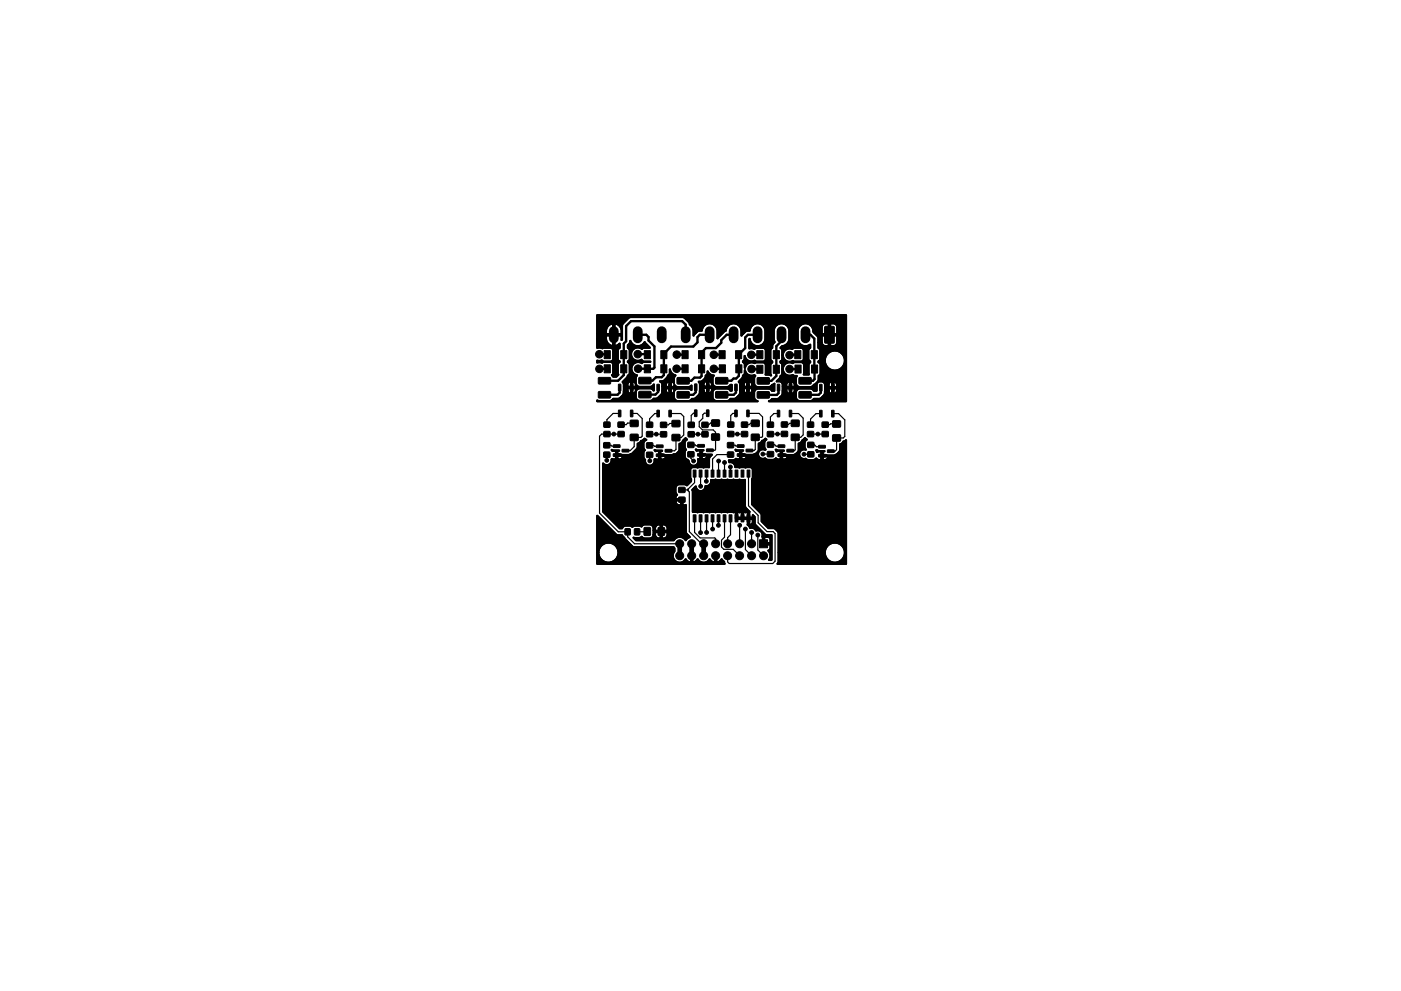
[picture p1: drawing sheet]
<svg xmlns="http://www.w3.org/2000/svg" width="297mm" height="210mm" viewBox="0 0 297 210" stroke-linecap="round" stroke-linejoin="round" font-family="sans-serif">
<g fill="#000" stroke="#000" stroke-width=".21">
<path d="M128.1 74.4h1.3v1.7h-1.3zM128.1 77.4h1.3v1.7h-1.3zM131.6 74.4h1.3v1.7h-1.3zM131.6 77.4h1.3v1.7h-1.3zM133.5 72.3l.2-.1a1.67 1.67 0 0 0 1.4 1.1 1.67 1.67 0 0 0 1.6-.8l1.2 1.3-1.4 .1-.4 .2a1.34 1.34 0 0 0-1.8 .2 1.34 1.34 0 0 0 0 1.8 1.34 1.34 0 0 0 1.8 .1l.4 .4h1.4l.1 .2-.1 .1h-1.4l-.4 .3a1.32 1.32 0 0 0-2 .5 1.32 1.32 0 0 0 1 1.8l.1 .2-.3 .4v1.3l.4 .5 2.6 .1 .4-.2 .2-.3 .3 .1v1.2l-.2 .2-.7-.5h-2.3l-.4 .2-.3 .4v1.1l.4 .7h2.8l.4-.4 1-.2 .7-.8 .1-.6h1l.1 .3 .4 .3v-1h-.5v.4h-1v-.9h1.5v-1l-.5 .4v.6h-1v-.6l-.5-.5 .1-.1 .7-.1 .7-.6 .6-.8v-.9l.2-.1 .4 .8 .8 .5-.3 .6v1.1l-.7-.3v1h.6l.1-.4 .7 .4h2.3l.6-.3 .1 .1v1l-.6-.2-2.4-.1-.7 .5-.1-.5h-.5l-.1 1 .7-.4v1.3l.4 .5 2.6 .1 .6-.5 .9-.2 .7-.7 .1-.8h1l.1 .4 .4 .2h.5l.4-.3 .1-.7h-.5v1h-.5v-1h-.5v.4h-1v-.9h2.5v-.4l-.2-.4-.3-.1v.9h-.5v-1l-.5 .4v.6h-1l-.1-.6-.2-.3 .2-.1 .6-.1 .5-.4 .2-.8 .4-.3v-.5h.2a1.31 1.31 0 0 0 1.2 .8l.2 .1-.3 .5v1.2l.4 .5 2.5 .1 .7-.4h.4v1.4h-.4l-.6-.5h-2.3l-.4 .2-.3 .4v1.3l.3 .4 .4 .2h2.2l.7-.5 1.2-.1 .7-.7 .1-.8h1l.1 .3 .4 .2h.5l.4-.2 .1-.7h-.5v.9h-.5v-.9h-.5v.4h-1v-1h2.6l-.1-.5-.4-.4-.1 .9h-.5v-.9l-.5 .4v.5h-1v-.5l-.3-.4 .8-.8 .1-.6 .4-.3 .1-.9 .3 .5a1.31 1.31 0 0 0 1.6 .6h.2l.2 .2-.2 .5v1.1l.4 .7h2.7l.9-.5a.17 .17 0 0 1 .2-.2 .17 .17 0 0 1 .1 .3l-.1 1.4h-.6l-.6-.4h-2.3l-.5 .2-.2 .5v1.1l.3 .4 .4 .2-.1 .2h-34v-.3l2.7 .1 .7-.5h1.3l.7-.8 .2-.8h.9l.2 .3 .3 .2h.7l.4-.3v-.6h-.5v.9h-.5v-.9h-.6v.4h-.9v-1l2.5 .1v-.5l-.3-.4-.2-.1v.9h-.5v-.9l-.5 .4-.1 .5h-.9l-.1-.5-.2-.3 1.5-1.9v-1.9l-.4-.6 .4-.5v-1.8l-.4-.6v-.5l.4-.5zM136.6 74.4h1.3v1.7h-1.3zM136.6 77.4h1.3v1.7h-1.3zM140.1 74.4h1.3v1.7h-1.3zM140.1 77.4h1.3v1.7h-1.3zM144.6 74.4h1.3v1.7h-1.3zM144.6 77.4h1.3v1.7h-1.3zM148.1 74.4h1.3v1.7h-1.3z"/>
<path d="M148.1 77.4h1.3v1.7h-1.3zM152.5 74.4h1.3v1.7h-1.3zM152.5 77.4h1.3v1.7h-1.3zM155.9 74.4h1.3v1.7h-1.3zM156 77.4h1.3v1.7h-1.3zM160.5 74.4h1.2v1.7h-1.2zM160.5 77.5h1.2v1.7h-1.2zM163.9 74.4h1.4v1.7h-1.4zM163.9 77.5h1.4v1.7h-1.4zM168.5 74.4h1.3v1.7h-1.3zM168.6 77.4h1.3v1.7h-1.3zM172 74.4h1.3v1.7h-1.3z"/>
<path d="M172 77.4h1.3v1.7h-1.3zM174.9 69.3l1.7-.1 .3 .2v3.2l-.2 .2h-1.6l-.3-.1zM126.5 66.8h52.9l.1 18.4h-16.5l-.1-.2 .7-.4 1.2-.1 .5-.2h3.6l.1 .4 .5 .3h2.4l.6-.5h1.2l.4-.1 .6-.7 .1-.8h1l.1 .4 .4 .2 .7-.1 .3-.3v-.6h-.5v1h-.5v-1h-.5v.4h-1v-.9h2.6l-.1-.6-.3-.3-.2-.1v1h-.5v-1l-.5 .4v.6h-1v-.6l-.2-.2-.8-.2-.5 .4-.1 1.6h-.7l-.6-.4h-2.4l-.6 .4v1.3h-3.6l.5-.6v-.8h1l.2 .3 .3 .3 .7-.1 .4-.5v-.4h-.5v.9h-.6v-.9h-.5v.4h-1v-.9h2.6l-.1-.6-.3-.3-.1-.1v1h-.6v-1l-.4 .4-.1 .6h-1v-.6l-.2-.3-1-.1 1.1-1.6 .1-1.1h.3l.1 .5a1.47 1.47 0 0 0 2 .7l.8 .2-.1 .5v1.1l.2 .6 .5 .1 2.5-.1 1.2-1 .2-1.2 .4-.4v-2l-.5-.4v-.3l.2-.1h1.4a2.01 2.01 0 0 0 2.9 1.8 2.01 2.01 0 0 0 .3-3.4 2.01 2.01 0 0 0-3.2 1.4v.2h-1.4l.2-.4v-1.7l-.4-.6v-1.2h.9l.2 .5 .4 .2h2.1l.4-.6v-1.4h-1.3v2h-.5v-2h-1.3v1.3h-.9l-.1-1.1-.7-.7h4.8l-.1-1.6-.3-.4-.9-.1v2.1h-.5v-2.1h-.7l-.4 .3-.2 .4v1.4h-1.7l-.2-.3a1.61 1.61 0 0 0-.9-1.6 1.61 1.61 0 0 0-1.9 .3l-.4 .9v1.7a1.55 1.55 0 0 0 2.3 1.3l.3-.1 .1 .1v.8l-.4 .5v1.8l.4 .5-.4 .7 .1 2.1h-1.3l.1-2.1-.3-.4-1.6-.1-.4 .2a1.37 1.37 0 0 0-1.9 .7l-.1 .5h-.3v-.9l-.4-.4v-.3l.4-.5v-.9h.3l.1 .5a1.32 1.32 0 0 0 1.9 .7l1.7 .1 .4-.1 .1-.4v-1.7l-.1-.4-.4-.1h-1.4l-.4 .3a1.31 1.31 0 0 0-1.8 .7l-.1 .4h-.3v-1l-.4-.6 .4-.3 .9-.4 .4-.6 .1-2.2a1.55 1.55 0 0 0-1.5-1.5 1.55 1.55 0 0 0-1.5 1.5v1.6l.1 .8-.3 .4-.2 .9-.4 .5v1.8l.4 .5v.3l-.4 .5v1.7l.2 .5-1.4-.2 .1-2-.3-.5h-1.6l-.3 .1a1.42 1.42 0 0 0-2.1 1h-.2v-.8l-.4-.6 .4-.5v-.8l.4 .5a1.31 1.31 0 0 0 1.7 .5l.5 .2h1.4l.3-.1 .2-.4v-1.8l-.5-.4h-1.5l-.4 .2-1.1-.1v-2l.2-.2a1.6 1.6 0 0 0 2.6 1.2l.5-.8 .1-2a1.55 1.55 0 0 0-1.6-1.5 1.55 1.55 0 0 0-1.5 1.4l-.9 .2-1 1-.1-.1v-1a1.55 1.55 0 0 0-1.5-1.5 1.55 1.55 0 0 0-1.6 1.5l-1.9 1.7-.1-.1v-1.6a1.59 1.59 0 0 0-1.6-1.5 1.59 1.59 0 0 0-1.6 1.6h-.8l-1 1-.2-1.8-.6-.6-.2-.5-.9-.9-.4-.1-11.3 .1-1.4 1.4v3.2l-.2 .1-.1-.1v-.8h-1.3v2l.9-.5 .2 .1v.9l-.4 .6v1.8l.4 .5-.4 .7v1.7l.1 .4-.5 .5h-.8l-.2-.3 .2-.6v-1.7l-.3-.5h-1.5l-.4 .2-1.2-.2 .1-.5h1l.4 .2h1.4l.5-.3v-1.9l-.1-.4-.4-.1-1.7 .1-1.2-.2v-2l2.1 .1a1.5 1.5 0 0 0 1.3 1.4v-2h-1.3v.5h-2.1v-1h5.2v-.6a1.5 1.5 0 0 0-1.3-1.4v2h-.5v-2.1a1.54 1.54 0 0 0-1.3 1.5v.6h-2.1zM126.9 83.1h2.4l.2 .2v1l-.3 .2-2.2-.1-.2-.2zM126.9 80.1h2.4l.2 .2v1l-.3 .2h-2.2l-.2-.3zM128 95.9h1.3v1.1h-1.3zM128 93.9h1.3v1.1h-1.3zM128.1 91.6h1.2v1h-1.2zM128.1 89.6h1.2v1h-1.2zM130 94.4h1.4l.1 .5h-1.4zM130 96.3h1.4l.1 .5h-1.4zM131.1 91.6h1.2v1h-1.2z"/>
<path d="M131.1 89.6h1.2v1h-1.2zM131.1 87l.5 .1v1.3h-.5zM131.1 81.5l.5 .1v1.3h-.5zM131.9 95.4l1.4-.1v.5l-1.3 .1zM133.7 87l.5 .1-.1 1.3h-.4zM133.7 81.5l.5 .1-.1 1.3h-.4zM133.7 92.2h1.6v1.2h-1.6zM133.7 89.2h1.6v1.3h-1.6zM135.5 83.1l2.4-.1 .2 .3-.1 1-.2 .1h-2.2l-.2-.2zM135.5 80.1h2.4l.2 .2-.1 1-.2 .2-2.2-.1-.2-.2zM137.1 91.6h1.3v1h-1.3zM137.1 89.6h1.3v1h-1.3z"/>
<path d="M137.1 96h1.3v1h-1.3zM137.1 94h1.3v1h-1.3zM139.2 94.4h1.3l.1 .5-1.4 .1zM139.2 96.3h1.3l.1 .5-1.4 .1zM139.3 87.1h.5l-.1 1.4-.4-.1zM139.3 81.6h.5l-.1 1.4-.4-.1zM140.1 91.6h1.2v1.1h-1.2zM140.1 89.6h1.2v1.1h-1.2zM141 95.4l1.4-.1 .1 .5-1.4 .1zM141.8 87.1h.5v1.4l-.5-.1zM141.8 81.6h.5v1.4l-.5-.1zM142.5 92.2h1.6v1.3h-1.6z"/>
<path d="M142.5 89.2h1.6v1.3h-1.6zM143.6 83.1h2.4l.2 .2-.1 1-.2 .2h-2.2l-.2-.3zM143.6 80.1h2.4l.2 .2-.1 1-.2 .2h-2.2l-.2-.2zM129.6 95.4l1.7 .1v.2l-.3 .1v.5l2.5 .1 .5-.3 1-1 .1-1 1.6-1.1 .4 .3-.4 .4-.2 .4v.9l.3 .5-.3 .5v.9l.4 .7a.94 .94 0 0 0 1 1.1 .94 .94 0 0 0 .8-1.3l.1-.1 1.8 .1 .3-.1 .2-.4-1-.1v.6h-.5v-1.6h-.7l-.2-.3v-.1l1.7 .1v.3h-.3v.5l2.3 .1 .9-.2 .6-.7 .1-1.4 .4-.2 .9-1.1 .5 .5-.5 .6v1l.3 .5-.3 .5v1l.1 .3 .7 .6a.96 .96 0 0 0 1.2 .9 .96 .96 0 0 0 .6-1.4l1.6-.1 .4-.5h-1v.6h-.5v-1.6h-.8l-.2-.3 .1-.2 .4 .2h1.3v.3h-.3v.5l2.1 .2-.5 .8-.1 2-3.7 .1-.2 .4 .1 2.5-.9 .9-.5-.2h-1.3l-.4 .2-.2 .4v.9l.4 .6-.4 .8h1.5v1.3h.7v5.8l.8 1.1-.9 .7-.6-.5a1.46 1.46 0 0 0-2 .5h-8l-.6-.5 .1-.2h1.3l.4-.2 .6 .3h1.3l.4-.2 .2-.5h.5l.2 .5 .4 .2h1.4l.4-.4v-.7h-.9v1.1h-.5l-.1-1.1h-.9v.4h-.5v-.9h2.9v-.7l-.4-.4h-.5v1.1h-.5l-.1-1.1h-.5l-.2 .3-.2 .8h-.5l-.2-.8-.6-.3h-1.1l-.6 .4-.4-.2h-.9l-.6 .3-.5-.3h-1l-.6 .6h-.6l-3.6-3.6-.1-2.2h15.6l.3 .6 .7 .1v-.8h-1v.1h-15.6v-8.1l.2-.1a.97 .97 0 0 0 1.2 .3 .97 .97 0 0 0 .5-1.1l.1-.1 1.7 .1 .3-.2 .3-.4h-1v.5h-.5v-1.5h-.7zM145.9 95.9h1.2v1h-1.2zM145.9 93.9h1.2v1h-1.2zM145.9 91.6h1.3v1.1h-1.3zM145.9 89.6h1.3v1.1h-1.3zM147.3 87h.5l-.1 1.4-.5-.1zM147.3 81.5h.5l-.1 1.4-.5-.1zM147.9 94.3h1.4l.1 .5-1.4 .1zM147.9 96.2h1.4l.1 .5-1.4 .1z"/>
<path d="M148.8 91.6h1.3v1.1h-1.3zM148.8 89.6h1.3v1.1h-1.3zM149.8 95.3l1.4-.1v.5l-1.3 .1zM149.8 87h.5l-.1 1.4-.4-.1zM149.8 81.5h.5l-.1 1.4-.4-.1zM150.9 92.1h1.6v1.3h-1.6zM150.9 89.1h1.6v1.3h-1.6zM151.8 83.1h2.4l.1 .2v1l-.2 .2h-2.3l-.1-.3zM151.8 80.1h2.4l.1 .2v1l-.2 .2h-2.3l-.1-.3zM154.3 95.9h1.2v1.1h-1.2zM154.3 93.9h1.2v1.1h-1.2zM154.3 91.6h1.3v1h-1.3z"/>
<path d="M154.3 89.6h1.3v1h-1.3zM155.8 87l.5 .1-.1 1.3-.4-.1zM155.8 81.5l.5 .1-.1 1.3-.4-.1zM156.3 94.4l1.4-.1 .1 .5-1.4 .1zM156.3 96.3l1.4-.1 .1 .5-1.4 .1zM157.2 91.6h1.3v1h-1.3zM157.2 89.6h1.3v1h-1.3zM158.2 95.3h1.4v.5l-1.3 .1zM158.3 87l.5 .1v1.3l-.5-.1zM158.3 81.5l.5 .1v1.3l-.5-.1zM159.3 92.1h1.6v1.3h-1.6zM159.3 89.2h1.6v1.2h-1.6z"/>
<path d="M160.6 83.1h2.4l.2 .2-.1 1-.2 .2h-2.2l-.2-.3zM160.6 80.2l2.4-.1 .2 .2-.1 1.1-.2 .1h-2.2l-.2-.2zM162.7 91.6h1.3v1h-1.3zM162.7 89.6h1.3v1h-1.3zM162.7 95.8h1.3v1.1h-1.3zM162.7 93.8h1.3v1.1h-1.3zM164.8 87.1h.5v1.4l-.5-.1zM164.8 81.6h.5v1.4l-.5-.1zM165 94.4h1.3l.1 .5-1.4 .1zM165 96.3h1.3l.1 .5-1.4 .1zM165.7 91.5h1.2v1.1h-1.2zM165.7 89.5h1.2v1.1h-1.2z"/>
<path d="M166.9 95.4l1.3-.1 .1 .5-1.4 .1zM167.4 87.1h.5l-.1 1.4-.5-.1zM167.4 81.6h.5l-.1 1.4-.5-.1zM167.8 92.1h1.6v1.3h-1.6zM167.8 89.2h1.6v1.2h-1.6zM169.4 83.1h2.5l.1 .2v1l-.2 .2h-2.3l-.1-.3zM169.4 80.1h2.5l.1 .2v1l-.2 .2h-2.3l-.1-.2zM155.9 95.4l1.7 .1v.2h-.3v.6h2.5l.5-.2 .4-.5 .1-1.5 1.5-1.1 .3 .3-.4 .7v.9l.2 .5-.1 .2-.7-.2-.4 .2a.91 .91 0 0 0-.4 .9 .91 .91 0 0 0 .7 .7h.1a.88 .88 0 0 1 1.1 .3h1.3l.5-.4 .5 .3h1.3l.5-.3 .1-.3h-1v.6h-.5v-1.6l-.8 .1-.2-.4 .1-.2 .5 .2h1.2v.2l-.3 .1v.5l2.5 .1 .8-.7 .1-1.6 .4-.3 .3-.4 .7-.6 .5 .5-.5 .7v.9l.3 .5-.7 .1a.9 .9 0 0 0-.8 .8l.1 .4 .4 .5h.8l.5 .3h1.2l.6-.3 .5 .3 1.5-.1 .4-.5h-1v.6h-.5v-1.6l-.8 .1-.2-.5 1.9 .1-.1 .3h-.3v.5l2.5 .1 1-.9v-1.4l.5-.2 .2-.4 .8-.3v26.3l-.1 .1h-14.7l.3-.6v-1.9h10l.3 1.1 .8 .8a2.02 2.02 0 0 0 2.8-1.3l.1-.2a2.01 2.01 0 0 0-2.9-2.1 2.01 2.01 0 0 0-1.1 1.7h-10l-.1-4.3-.7-.7-1.3-.1-1.5-1.4-.1-1.7-2-2 .1-7.5-.4-.3-2.2 .1-1-.1a1.09 1.09 0 0 0-1.3-1.1v-.5l1-.1 .5-.3 1.7 .1 .5-.3 .1-.2h-1v.5h-.5v-1.6l-.8 .1zM171.2 91.6h1.3v1h-1.3zM171.2 89.6h1.3v1h-1.3zM171.3 95.9h1.2v1h-1.2zM171.3 93.9h1.2v1h-1.2z"/>
<path d="M173.6 94.5h1.3l.1 .5-1.4 .1zM173.6 96.4h1.3l.1 .5-1.4 .1zM173.8 87.1h.5l-.1 1.4-.4-.1zM173.8 81.6h.5l-.1 1.4-.4-.1zM174.3 91.6h1.3v1h-1.3zM174.3 89.6h1.3v1h-1.3zM175.5 95.5l1.3-.1 .1 .5-1.4 .1zM176.3 87.1h.5v1.4l-.5-.1zM176.3 81.6h.5v1.4l-.5-.1zM176.6 92.3h1.6v1.3h-1.6zM176.6 89.3h1.6v1.3h-1.6zM126.5 109.4h.2l4 3.9 1.3 .2 .6 .8 1.7 1.7h8.5l.3 .3v.6a1.38 1.38 0 0 0 .2 2.1 1.38 1.38 0 0 0 2-.4h.2l.4 .4 .5 .2v-4l.1-.1 .4 .1v4l.5-.1 .5-.5a1.53 1.53 0 0 0 2.2 .3l.4-.3 .4 .4 .6 .2v-1.4l.4-.1 .1 .1v1.4l.4-.1 .6-.5 .6 .5 .1 .5-.1 .1h-27l-.1-.1v-2.4h.5l.3 1.1 .5 .6a2.01 2.01 0 0 0 3.1-1.1 2.01 2.01 0 0 0-2-2.6l-.1 .1a2.01 2.01 0 0 0-1.8 1.9h-.5z"/>
<path d="M132.5 112.2h1.1v1.3h-1.1zM134.5 112.2h1.1v1.3h-1.1zM136.6 112h1.3v1.6h-1.3zM139.6 112h1.2v1.6h-1.2zM143.9 103.4h1.3v1.1h-1.3zM143.9 105.5h1.3v1h-1.3zM147 109.2h.6v1.5h-.6zM147 99.7h.6v1.5h-.6zM148.2 109.2h.6v1.5h-.6zM148.2 99.7h.6v1.5h-.6zM149.5 109.2h.6v1.5h-.6zM149.5 99.7h.6v1.5h-.6z"/>
<path d="M150.8 109.2h.6v1.5h-.6zM150.8 99.7h.6v1.5h-.6zM152 109.2h.6v1.5h-.6zM152 99.7h.6v1.5h-.6zM153.3 109.2h.6v1.5h-.6zM153.3 99.7h.6v1.5h-.6zM154.6 109.2h.6v1.5h-.6zM154.6 99.7h.6v1.5h-.6zM155.9 109.2h.6v1.5h-.6zM155.9 99.7h.6v1.5h-.6zM147.4 103.1h.2a.98 .98 0 0 0 1 1 .98 .98 0 0 0 .9-1.1 1.01 1.01 0 0 0 1.2-1.2l1-.2 6.3 .1 .1 5.7 .9 1.2v1.1h.5v-.5h.2l.4 .4v1.4l.2 .3 2 2 1.4 .2v5.3l-.1 .1h-.6a1.65 1.65 0 0 0-.2-2.1l.4-.3v-.9h-1.5l-.1-.5h1.6v-.8l-.3-.3h-.8v1.1h-.5l-.1-1.1a1.03 1.03 0 0 0-.2-1.1 1.03 1.03 0 0 0-1.1-.3l-.1-.2a1.17 1.17 0 0 0-1.2-.3l-.5-.8 1-.2 .1-.9h-.5l-.1 1h-.5v-1h-2.4l-.1-.1v-.4h2.5v-1h-.7v1h-.5v-1h-.8v1h-.5v-1l-8 .1-1.1-.1v-4.4l-.1-.3zM157.1 109.2h.6v1.5h-.6z"/>
<path d="M157.1 99.7h.6v1.5h-.6zM158.4 109.2h.6v1.5h-.6zM158.4 99.7h.6v1.5h-.6zM161 114.5h1.7v1.7h-1.7z"/>
<circle cx="127.1" cy="75.2" r=".8"/>
<circle cx="127.1" cy="78.3" r=".8"/>
<circle cx="128" cy="68.2" r=".4"/>
<circle cx="133.9" cy="73.6" r=".4"/>
<circle cx="135.2" cy="75.1" r=".8"/>
<circle cx="135.3" cy="78.2" r=".8"/>
<circle cx="143.5" cy="78.2" r=".8"/>
<circle cx="143.5" cy="75.2" r=".8"/>
<circle cx="151.4" cy="75.3" r=".8"/>
<circle cx="151.4" cy="78.2" r=".8"/>
<circle cx="153" cy="69.2" r=".4"/>
<circle cx="159.3" cy="75.3" r=".8"/>
<circle cx="159.3" cy="78.3" r=".8"/>
<circle cx="167.4" cy="78.3" r=".8"/>
<circle cx="167.4" cy="75.3" r=".8"/>
<circle cx="178" cy="68.2" r=".4"/>
<circle cx="128.6" cy="97.7" r=".4"/>
<circle cx="130.2" cy="92.1" r=".4"/>
<circle cx="137.8" cy="97.8" r=".4"/>
<circle cx="139.2" cy="92.1" r=".4"/>
<circle cx="147" cy="97.8" r=".4"/>
<circle cx="148" cy="92.1" r=".4"/>
<circle cx="152.4" cy="97.8" r=".4"/>
<circle cx="153.6" cy="98.1" r=".4"/>
<circle cx="154.9" cy="99.1" r=".4"/>
<circle cx="156.3" cy="92.1" r=".4"/>
<circle cx="161.7" cy="96.3" r=".4"/>
<circle cx="164.8" cy="92.1" r=".4"/>
<circle cx="170.5" cy="96.4" r=".4"/>
<circle cx="173.4" cy="92.1" r=".4"/>
<circle cx="136" cy="117.2" r=".4"/>
<circle cx="136.5" cy="105.2" r=".4"/>
<circle cx="144.1" cy="117.9" r=".85"/>
<circle cx="144.1" cy="115.4" r=".85"/>
<circle cx="146.7" cy="115.4" r=".85"/>
<circle cx="146.7" cy="117.9" r=".85"/>
<circle cx="148.5" cy="113" r=".4"/>
<circle cx="148.6" cy="103.2" r=".4"/>
<circle cx="149.2" cy="117.9" r=".85"/>
<circle cx="149.2" cy="115.4" r=".85"/>
<circle cx="149.8" cy="102.1" r=".4"/>
<circle cx="149.8" cy="113" r=".4"/>
<circle cx="151.1" cy="112.2" r=".4"/>
<circle cx="151.7" cy="117.9" r=".85"/>
<circle cx="151.7" cy="115.4" r=".85"/>
<circle cx="152.3" cy="111.5" r=".4"/>
<circle cx="154.3" cy="115.4" r=".85"/>
<circle cx="154.3" cy="117.9" r=".85"/>
<circle cx="155.5" cy="105.2" r=".4"/>
<circle cx="156.8" cy="117.9" r=".85"/>
<circle cx="156.8" cy="115.4" r=".85"/>
<circle cx="156.8" cy="111.4" r=".4"/>
<circle cx="158" cy="112.2" r=".4"/>
<circle cx="159.3" cy="113" r=".4"/>
<circle cx="159.4" cy="117.9" r=".85"/>
<circle cx="159.4" cy="115.4" r=".85"/>
<circle cx="160.7" cy="113.5" r=".4"/>
<circle cx="161.9" cy="117.9" r=".85"/>
<circle cx="165.5" cy="105.2" r=".4"/>
</g>
<path d="M130.1 70.3v1.5M135.2 70.3v1.5M140.3 70.3v1.5M145.4 70.3v1.5M150.5 70.3v1.5M155.5 70.3v1.5M160.6 70.3v1.5M165.7 70.3v1.5M170.8 70.3v1.5" fill="none" stroke="#000" stroke-width="2.1"/>
<g fill="none" stroke="#000" stroke-width=".25">
<path d="M128.6 94.5l2.1 .2M128.6 96.5v1.2M131.4 87.7h-1.4l-1.3 1.3v1.1M131.7 92.1h-4.1l-.5 .4v16.3l4 4h2v1.1l1.4 1.5h9.6M133.9 87.7h1.2l1.1 1.1v3.7l-.3 .3h-1.4v2l-.9 .8h-1M134.5 89.8h-1.4l-.3 .3h-1.1M137.7 92.1h3M137.7 94.5l2.2 .2M137.7 96.5l.1 1.3M139.5 87.7h-.7l-1.1 1.1v1.3M140.7 92.1h.1M142.1 87.7h2.2l.7 .7v3.9l-.6 .5h-1.1v2.5l-.3 .3h-1.3"/>
<path d="M143.3 89.9l-1.3-.1-.3 .3h-1M146.5 94.4l2.1 .2M146.5 96.4v.8l.5 .6M146.6 92.1h2.9M146.6 92.1h.1M147.5 87.7h-.5l-.4 .4v2M149.5 92.1h.1M150 87.7h-.7l-.3 .3v.7l-.8 .8v1l.7 .7h2.3l.5 .5v3.7l-.1 .1h-1.1M151.7 89.8h-1.1l-.3 .3h-.8M152.4 97.8l-.1 2.7M153.6 98.1v2.4M154.9 99.1v1.4"/>
<path d="M154.9 96.4h-2.9l-.9 1v3.1M154.9 94.4l2.1 .2M154.9 92.1h3M156 87.7h-.6l-.5 .4v2M158.6 87.7h2.3l.8 .8v4.1l-.2 .2h-1.4v2.6l-.2 .2h-1M160.1 89.8h-1l-.3 .3h-.9M161.7 96.3h1.6M163.3 96.3l.1 .1M163.4 94.4h.9l.3 .3h1.1M165.1 87.7h-1l-.8 .8v1.6M166.3 92.1h-3M167.6 87.7h1.7l1 1v3.6l-.5 .5h-1.2v2.6l-.2 .2h-.9"/>
<path d="M168.6 89.8h-1.2l-.2 .3h-.9M170.5 96.4h1.4M171.9 92.1h3.1M171.9 96.4h.1M171.9 94.4h.8l.4 .4h1.2M174 87.8h-1l-1.1 1.1v1.2M176.6 87.8h1.2l1.3 1.3v3.5l-.3 .3h-1.4v2.5l-.4 .3h-.8M177.4 89.9h-1.3l-.2 .2h-.9M137.2 112.8h-2.1M144.6 103.9h1.1M145.7 103.9l.5 .5v8.4l2.5 2.6h.5M145.9 103.8v.3"/>
<path d="M147.3 100.5v1.9l-1.6 1.5M147.3 110v3l1.1 1.1h3.2l.1 .2v1.1M148.5 100.5l.1 2.7M148.5 110v3M148.5 113h.1M149.8 113h.1M149.8 100.5v1.6M149.8 110v3M151.1 110v2.2M152.3 110v1.5M153.6 110v4l-.6 .6v1.5l.5 .4h2l1.3 1.4M154.9 110v3.5l-.6 .6v1.3"/>
<path d="M156.8 111.4v4M158 112.2h.1M158 112.2v4.4l1.3 1.3M158.7 100.5v6.8l2 2v1.6l1.9 1.9h1.3l.4 .4v5.9l-.5 .5h-9.2l-.3-.4v-1.3M159.3 113v2.4M160.7 113.5v3.2l1.2 1.2"/>
</g>
<path d="M144.1 115.4v2.5M146.6 115.4v2.5M149.2 115.4v2.5" fill="none" stroke="#000" stroke-width="1"/>
<g fill="none" stroke="#000" stroke-width=".5">
<path d="M127.1 75.2h1.7M128.8 78.2l-1.7 .1M135.2 71h1.8l.5 .5v.7l1.3 1.3v4.5l-.3 .2h-3.2M135.2 75.1l2 .1M137.2 78.2h.1M143.5 78.2h1.7M143.5 75.2h1.7M145.2 78.2h.1M145.4 71v-2.1l-.8-.8h-10.8l-1 1.1v3.2l-.6 .5v6.7l-1.2 1.2h-2.8M150.5 71h-2.1l-.5 .5v1.1l-.9 .9h-4.7l-1.5 1.5v4.6l-.5 .4h-1.2l-.7 .8h-1.7M151.3 78.2h1.9M153.1 75.2l-1.8 .1"/>
<path d="M155.5 71h-1.4l-1.2 1.2v.5l-1.1 1.1h-2.1l-.9 1v5l-.4 .3h-1.2l-.6 .7h-1.8M159.3 78.3h1.8M160.6 71h-2l-.6 .6v2.2l-1.4 1.4v4.5l-.5 .6h-.6l-.4 .5h-2.1M161.1 75.2l-1.8 .1M165.7 71v1.3l-1.1 1.1v6.4l-1 1h-1.8M167.4 78.3h1.8M169.2 75.2l-1.8 .1M170.8 71h1l.8 .8 .1 8.6-.3 .4h-1.7M131.4 82.2v1.1l-.5 .5h-2.7M139.5 82.2v.9l-.5 .6h-2.3M147.5 82.2v1l-.5 .6h-2.2M156 82.2v1.1l-.4 .5h-2.6"/>
<path d="M165.1 82.2v1.2l-.4 .4h-2.9M174 82.3v1l-.4 .5h-2.9"/>
</g>
</svg>
